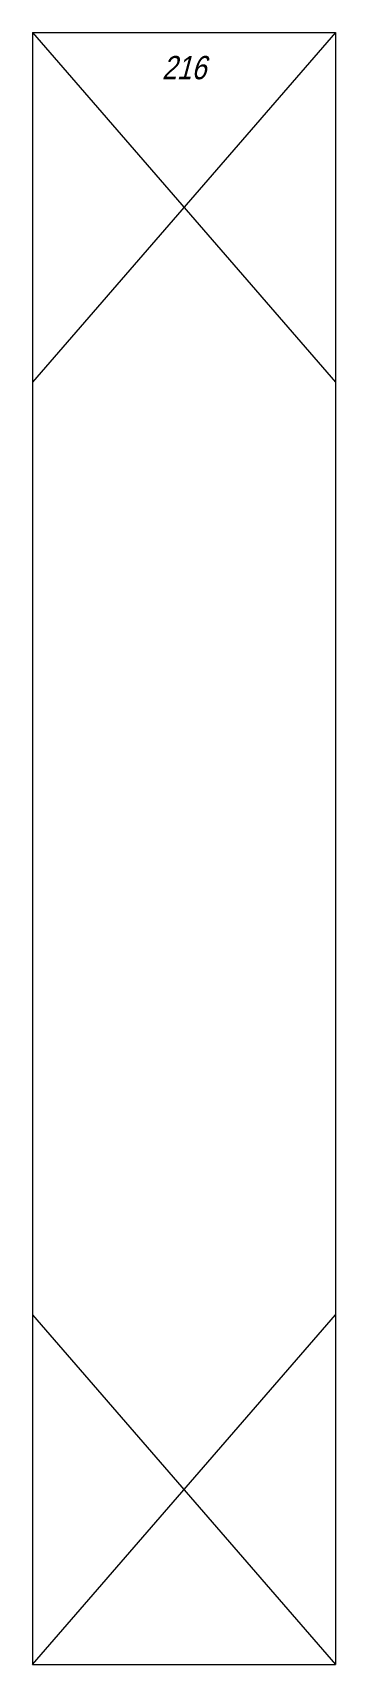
# Model space of a CAD drawing. Header units: millimetres. Extents: x 0 to 26, y -70 to 70.
import ezdxf
from ezdxf.enums import TextEntityAlignment as Align

# ---------------------------------------------------------------- set-up
doc = ezdxf.new("R2010")
doc.units = ezdxf.units.MM
doc.header["$LTSCALE"] = 0.5
doc.layers.get('0').update_dxf_attribs({"color": 9, "lineweight": 15})
doc.layers.add('Namebox', color=9, linetype='Continuous', lineweight=20)
doc.styles.add('Longhand', font='vnfont.shx', dxfattribs={"width": 0.85, "oblique": 15})

msp = doc.modelspace()

# ---------------------------------------------------------------- linework, layer by layer
at = {"ltscale": 0.5}
for p, q in [((0, 70), (0, -70)), ((0, 70), (26, 70)), ((0, 70), (26, 40)), ((26, 70), (0, 40)), ((26, 70), (26, -70)), ((0, -40), (26, -70)), ((0, -70), (26, -40)), ((0, -70), (26, -70))]:
    msp.add_line(p, q, dxfattribs=at)

# ---------------------------------------------------------------- texts
at = {"layer": 'Namebox', "color": 4, "style": 'Longhand', "oblique": 15, "width": 0.85}
msp.add_text('216', height=2, dxfattribs=at).set_placement((13, 68), align=Align.TOP_CENTER)

doc.saveas('drawing.dxf')
